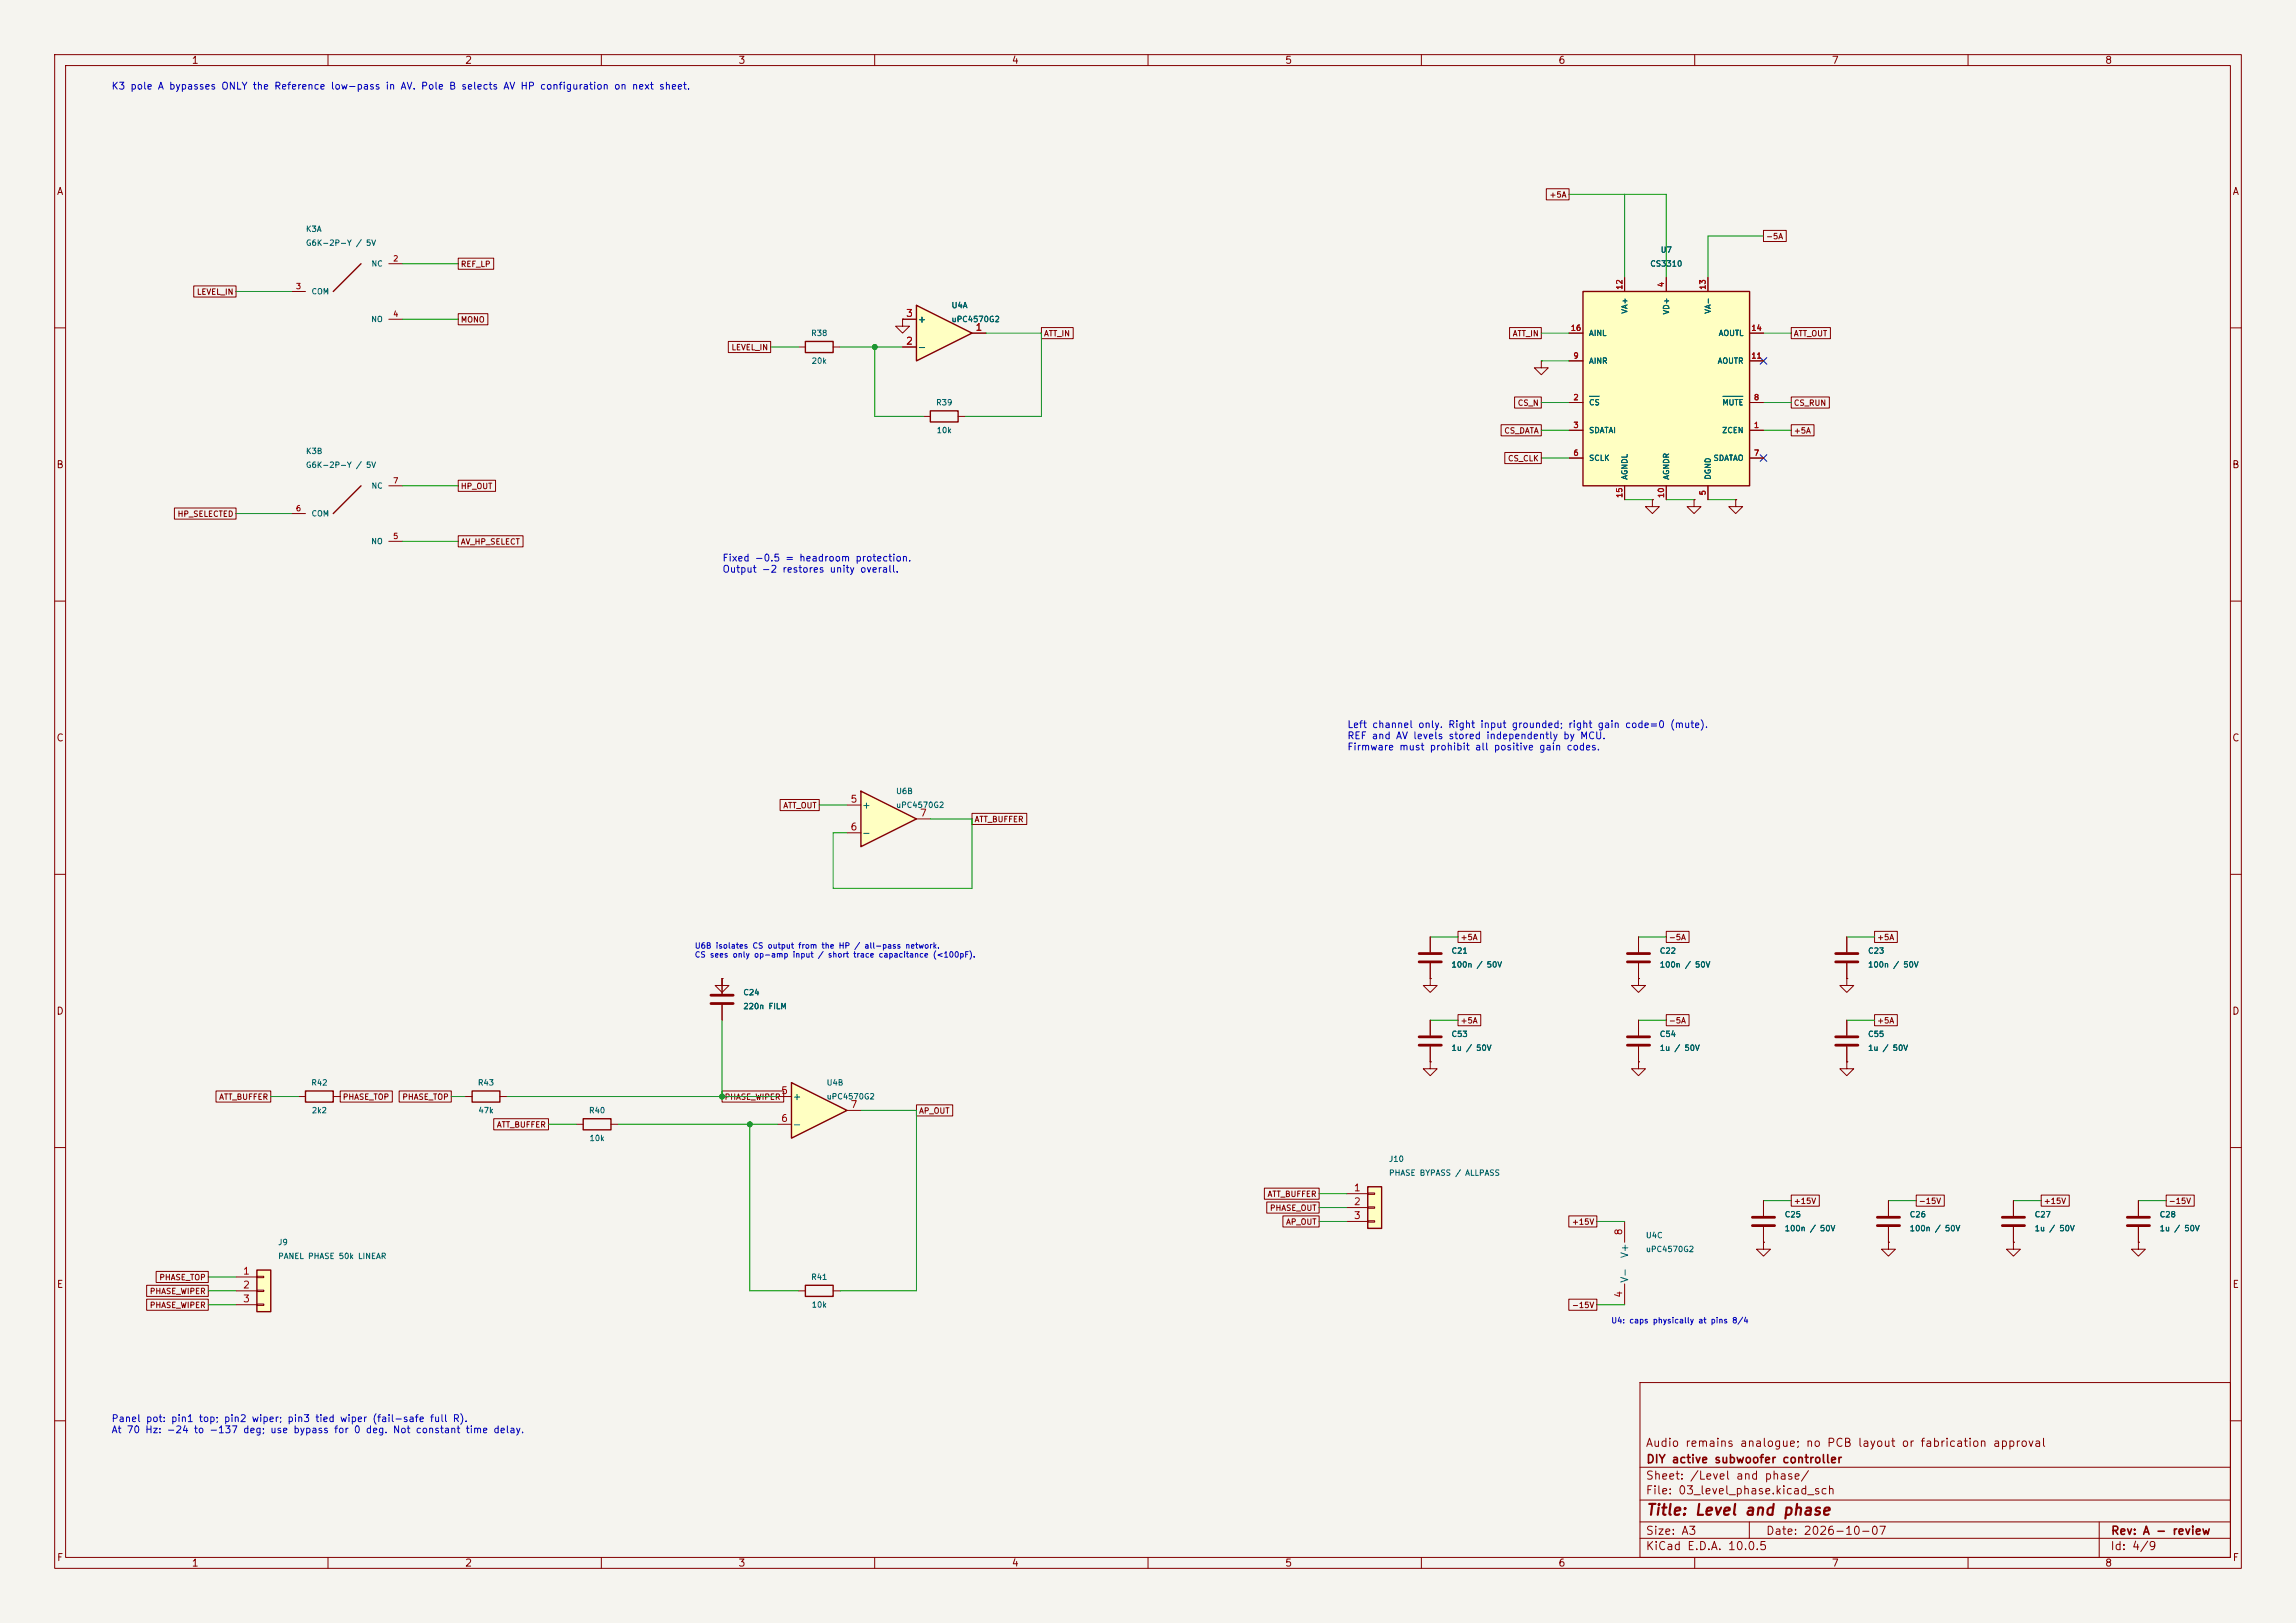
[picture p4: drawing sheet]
<svg xmlns="http://www.w3.org/2000/svg" width="420mm" height="297mm" viewBox="0 0 420 297" stroke-linecap="round" stroke-linejoin="round" font-family="sans-serif">
<defs><g id="words">
<text font-size="2" fill="#840000" x="301" y="277.8">Title: Level and phase</text>
<g font-size="1.5" fill="#840000">
<text x="300.9" y="265.1">Audio remains analogue; no PCB layout or fabrication approval</text>
<text x="301" y="268.1">DIY active subwoofer controller</text>
<text x="300.9" y="273.8">File: 03_level_phase.kicad_sch</text>
<text x="300.9" y="271.1">Sheet: /Level and phase/</text>
<text x="300.9" y="281.2">Size: A3</text>
<text x="322.9" y="281.2">Date: 2026-10-07</text>
<text x="386" y="281.2">Rev: A - review</text>
<text x="300.9" y="284">KiCad E.D.A. 10.0.5</text>
<text x="385.9" y="284">Id: 4/9</text>
</g>
<g font-size="1.3" fill="#840000">
<text x="35" y="12">1</text>
<text x="85" y="12">2</text>
<text x="135" y="12">3</text>
<text x="185" y="12">4</text>
<text x="235" y="12">5</text>
<text x="285" y="12">6</text>
<text x="335" y="12">7</text>
<text x="385" y="12">8</text>
<text x="10.3" y="36">A</text>
<text x="408.3" y="36">A</text>
<text x="10.2" y="86">B</text>
<text x="408.2" y="86">B</text>
<text x="10.2" y="136">C</text>
<text x="408.2" y="136">C</text>
<text x="10.2" y="186">D</text>
<text x="408.2" y="186">D</text>
<text x="10.3" y="236">E</text>
<text x="408.3" y="236">E</text>
<text x="10.3" y="286">F</text>
<text x="35" y="287">1</text>
<text x="85" y="287">2</text>
<text x="135" y="287">3</text>
<text x="185" y="287">4</text>
<text x="235" y="287">5</text>
<text x="285" y="287">6</text>
<text x="335" y="287">7</text>
<text x="385" y="287">8</text>
<text x="408.3" y="286">F</text>
</g>
<g font-size="1.3" fill="#0000c2">
<text x="20.3" y="16.7">K3 pole A bypasses ONLY the Reference low-pass in AV. Pole B selects AV HP configuration on next sheet.</text>
<text x="132.1" y="103.1">Fixed -0.5 = headroom protection.</text>
<text x="132.1" y="105.1">Output -2 restores unity overall.</text>
<text x="246.4" y="133.5">Left channel only. Right input grounded; right gain code=0 (mute).</text>
<text x="246.4" y="135.6">REF and AV levels stored independently by MCU.</text>
<text x="246.4" y="137.6">Firmware must prohibit all positive gain codes.</text>
<text x="20.3" y="260.5">Panel pot: pin1 top; pin2 wiper; pin3 tied wiper (fail-safe full R).</text>
<text x="20.3" y="262.6">At 70 Hz: -24 to -137 deg; use bypass for 0 deg. Not constant time delay.</text>
</g>
<g font-size="1.3" fill="#a90000">
<text x="165.6" y="58.3">3</text>
<text x="165.6" y="63.4">2</text>
<text x="178.3" y="60.8">1</text>
<text x="155.5" y="147.2">5</text>
<text x="168.2" y="149.7">7</text>
<text x="155.5" y="152.3">6</text>
<text x="142.8" y="200.5">5</text>
<text x="155.5" y="203.1">7</text>
<text x="142.8" y="205.6">6</text>
<text x="247.6" y="218.3">1</text>
<text x="247.6" y="220.8">2</text>
<text x="247.6" y="223.4">3</text>
<text x="297" y="226.2" transform="rotate(-90 297 226.2)">8</text>
<text x="44.4" y="233.5">1</text>
<text x="44.4" y="236.1">2</text>
<text x="44.4" y="238.6">3</text>
<text x="297" y="237.6" transform="rotate(-90 297 237.6)">4</text>
</g>
<g font-size="1.3" fill="#006464">
<text x="167.7" y="59.4">+</text>
<text x="167.7" y="64.5">-</text>
<text x="157.6" y="148.3">+</text>
<text x="157.6" y="153.4">-</text>
<text x="144.9" y="201.6">+</text>
<text x="144.9" y="206.7">-</text>
<text x="298.1" y="230.3" transform="rotate(-90 298.1 230.3)">V+</text>
<text x="298.1" y="234.8" transform="rotate(-90 298.1 234.8)">V-</text>
</g>
<g font-size="1" fill="#840000">
<text x="283.3" y="36.4">+5A</text>
<text x="323" y="44">-5A</text>
<text x="84.2" y="49.1">REF_LP</text>
<text x="35.9" y="54.2">LEVEL_IN</text>
<text x="84.2" y="59.3">MONO</text>
<text x="133.7" y="64.3">LEVEL_IN</text>
<text x="190.9" y="61.8">ATT_IN</text>
<text x="276.6" y="61.8">ATT_IN</text>
<text x="328" y="61.8">ATT_OUT</text>
<text x="277.5" y="74.5">CS_N</text>
<text x="328" y="74.5">CS_RUN</text>
<text x="275.1" y="79.6">CS_DATA</text>
<text x="328" y="79.6">+5A</text>
<text x="84.2" y="89.7">HP_OUT</text>
<text x="275.7" y="84.7">CS_CLK</text>
<text x="32.4" y="94.8">HP_SELECTED</text>
<text x="84.2" y="99.9">AV_HP_SELECT</text>
<text x="143.2" y="148.2">ATT_OUT</text>
<text x="178.2" y="150.7">ATT_BUFFER</text>
<text x="267.1" y="172.3">+5A</text>
<text x="305.2" y="172.3">-5A</text>
<text x="343.3" y="172.3">+5A</text>
<text x="267.1" y="187.5">+5A</text>
<text x="305.2" y="187.5">-5A</text>
<text x="343.3" y="187.5">+5A</text>
<text x="40" y="201.5">ATT_BUFFER</text>
<text x="62.6" y="201.5">PHASE_TOP</text>
<text x="73.5" y="201.5">PHASE_TOP</text>
<text x="132.5" y="201.5">PHASE_WIPER</text>
<text x="90.8" y="206.6">ATT_BUFFER</text>
<text x="168" y="204">AP_OUT</text>
<text x="231.8" y="219.3">ATT_BUFFER</text>
<text x="232.2" y="221.8">PHASE_OUT</text>
<text x="328" y="220.6">+15V</text>
<text x="350.9" y="220.6">-15V</text>
<text x="373.8" y="220.6">+15V</text>
<text x="396.6" y="220.6">-15V</text>
<text x="235.2" y="224.4">AP_OUT</text>
<text x="287.5" y="224.4">+15V</text>
<text x="27.3" y="237.1">PHASE_WIPER</text>
<text x="27.3" y="239.6">PHASE_WIPER</text>
<text x="29.1" y="234.5">PHASE_TOP</text>
<text x="287.5" y="239.6">-15V</text>
</g>
<g font-size="1" fill="#006464">
<text x="55.9" y="42.7">K3A</text>
<text x="55.9" y="45.2">G6K-2P-Y / 5V</text>
<text x="303.7" y="46.5">U7</text>
<text x="67.9" y="49">NC</text>
<text x="301.8" y="49">CS3310</text>
<text x="56.9" y="54.1">COM</text>
<text x="67.8" y="59.2">NO</text>
<text x="174" y="56.6">U4A</text>
<text x="174" y="59.2">uPC4570G2</text>
<text x="297.9" y="57.5" transform="rotate(-90 297.9 57.5)">VA+</text>
<text x="305.6" y="57.7" transform="rotate(-90 305.6 57.7)">VD+</text>
<text x="313.2" y="57.5" transform="rotate(-90 313.2 57.5)">VA-</text>
<text x="148.3" y="61.7">R38</text>
<text x="290.6" y="61.7">AINL</text>
<text x="314.3" y="61.7">AOUTL</text>
<text x="148.4" y="66.8">20k</text>
<text x="290.6" y="66.8">AINR</text>
<text x="314.1" y="66.8">AOUTR</text>
<text x="171.1" y="74.4">R39</text>
<text x="290.6" y="74.4">CS</text>
<text x="315" y="74.4">MUTE</text>
<text x="55.9" y="83.3">K3B</text>
<text x="171.2" y="79.5">10k</text>
<text x="290.6" y="79.5">SDATAI</text>
<text x="314.9" y="79.5">ZCEN</text>
<text x="55.9" y="85.9">G6K-2P-Y / 5V</text>
<text x="67.9" y="89.7">NC</text>
<text x="290.6" y="84.6">SCLK</text>
<text x="297.9" y="87.9" transform="rotate(-90 297.9 87.9)">AGNDL</text>
<text x="305.6" y="87.9" transform="rotate(-90 305.6 87.9)">AGNDR</text>
<text x="313.2" y="87.9" transform="rotate(-90 313.2 87.9)">DGND</text>
<text x="313.3" y="84.6">SDATAO</text>
<text x="56.9" y="94.7">COM</text>
<text x="67.8" y="99.8">NO</text>
<text x="163.8" y="145.5">U6B</text>
<text x="163.8" y="148.1">uPC4570G2</text>
<text x="265.4" y="174.8">C21</text>
<text x="265.4" y="177.3">100n / 50V</text>
<text x="303.5" y="174.8">C22</text>
<text x="303.5" y="177.3">100n / 50V</text>
<text x="341.6" y="174.8">C23</text>
<text x="341.6" y="177.3">100n / 50V</text>
<text x="135.9" y="182.4">C24</text>
<text x="135.9" y="184.9">220n FILM</text>
<text x="265.4" y="190">C53</text>
<text x="303.5" y="190">C54</text>
<text x="341.6" y="190">C55</text>
<text x="265.4" y="192.5">1u / 50V</text>
<text x="303.5" y="192.5">1u / 50V</text>
<text x="341.6" y="192.5">1u / 50V</text>
<text x="56.8" y="198.9">R42</text>
<text x="56.9" y="204">2k2</text>
<text x="87.3" y="198.9">R43</text>
<text x="87.4" y="204">47k</text>
<text x="107.6" y="204">R40</text>
<text x="151.1" y="198.9">U4B</text>
<text x="151.1" y="201.4">uPC4570G2</text>
<text x="107.7" y="209">10k</text>
<text x="254" y="212.9">J10</text>
<text x="254" y="215.4">PHASE BYPASS / ALLPASS</text>
<text x="301" y="226.8">U4C</text>
<text x="326.4" y="223">C25</text>
<text x="326.4" y="225.6">100n / 50V</text>
<text x="349.2" y="223">C26</text>
<text x="349.2" y="225.6">100n / 50V</text>
<text x="372.1" y="223">C27</text>
<text x="372.1" y="225.6">1u / 50V</text>
<text x="395" y="223">C28</text>
<text x="395" y="225.6">1u / 50V</text>
<text x="50.8" y="228.1">J9</text>
<text x="50.8" y="230.6">PANEL PHASE 50k LINEAR</text>
<text x="301" y="229.4">uPC4570G2</text>
<text x="148.3" y="234.4">R41</text>
<text x="148.4" y="239.5">10k</text>
</g>
<g font-size="1" fill="#a90000">
<text x="54" y="53.2">3</text>
<text x="71.8" y="48.1">2</text>
<text x="297" y="53.1" transform="rotate(-90 297 53.1)">12</text>
<text x="304.6" y="52.6" transform="rotate(-90 304.6 52.6)">4</text>
<text x="312.2" y="53.1" transform="rotate(-90 312.2 53.1)">13</text>
<text x="71.8" y="58.2">4</text>
<text x="287.2" y="60.8">16</text>
<text x="287.7" y="65.9">9</text>
<text x="320.3" y="65.9">11</text>
<text x="320.3" y="60.8">14</text>
<text x="287.7" y="73.5">2</text>
<text x="320.7" y="73.5">8</text>
<text x="287.7" y="78.6">3</text>
<text x="287.7" y="83.6">6</text>
<text x="320.7" y="78.6">1</text>
<text x="320.7" y="83.6">7</text>
<text x="71.8" y="88.7">7</text>
<text x="54" y="93.8">6</text>
<text x="297" y="91.2" transform="rotate(-90 297 91.2)">15</text>
<text x="304.6" y="91.2" transform="rotate(-90 304.6 91.2)">10</text>
<text x="312.2" y="90.7" transform="rotate(-90 312.2 90.7)">5</text>
<text x="71.8" y="98.9">5</text>
</g>
<g font-size="1" fill="#0000c2">
<text x="127" y="173.8">U6B isolates CS output from the HP / all-pass network.</text>
<text x="127" y="175.5">CS sees only op-amp input / short trace capacitance (&lt;100pF).</text>
<text x="294.6" y="242.4">U4: caps physically at pins 8/4</text>
</g>
</g></defs>
<path d="M0 0h420v297h-420z" fill="#f5f4ef" stroke="#f5f4ef" stroke-width=".18"/>
<g fill="none" stroke="#840000" stroke-width=".18">
<path d="M10 10h400v277h-400zM12 12h396v273h-396zM60 10v2M110 10v2M160 10v2M210 10v2M260 10v2M310 10v2M360 10v2M10 60h2M408 60h2M10 110h2"/>
<path d="M408 110h2M10 160h2M408 160h2M10 210h2M408 210h2M300 253h108v32h-108zM10 260h2M300 278.5h108M300 274.5h108M300 268.5h108M320 278.5v3M384 278.5v6.5"/>
<path d="M408 260h2M60 285v2M110 285v2M160 285v2M210 285v2M260 285v2M300 281.5h108M310 285v2M360 285v2"/>
</g>
<path d="M167.6 55.9l10.2 5.1-10.2 5z" fill="#ffffc2"/>
<path d="M167.6 55.9l10.2 5.1-10.2 5z" fill="none" stroke="#840000" stroke-width=".25"/>
<path d="M165.1 58.4h2.5M165.1 63.5h2.5M177.8 61h2.5M322.6 219.7v2.8M297.2 223.5v3.8M297.2 234.9v3.9M322.6 224.5v2.8M345.4 227.3v1.3h1.3l-1.3 1.3-1.2-1.3h1.2M345.4 227.3h.1" fill="none" stroke="#840000" stroke-width=".18"/>
<path d="M320.5 222.8h4.1M320.5 224.3h4.1" fill="none" stroke="#840000" stroke-width=".51"/>
<path d="M250.2 217.2h2.5v7.6h-2.5z" fill="#ffffc2"/>
<path d="M250.2 217.2h2.5v7.6h-2.5z" fill="none" stroke="#840000" stroke-width=".25"/>
<g fill="none" stroke="#840000" stroke-width=".18">
<path d="M317.5 91.4v1.3h1.3l-1.3 1.3-1.3-1.3h1.3M317.5 91.4h.1M261.6 171.5v2.7M261.6 176.3v2.8M261.6 186.7v2.8M261.6 191.5v2.8M246.4 218.4h3.8M250.2 218.3h1.3v.3h-1.3zM345.4 219.7v2.8M368.3 219.7v2.8M246.4 221h3.8M246.4 223.5h3.8"/>
<path d="M250.2 220.9h1.3v.2h-1.3zM250.2 223.4h1.3v.2h-1.3zM322.6 227.3v1.3h1.2l-1.2 1.3-1.3-1.3h1.3M322.6 227.3h.1M345.4 224.5v2.8M368.3 227.3v1.3h1.3l-1.3 1.3-1.3-1.3h1.3M368.3 227.3h.1M368.3 224.5v2.8"/>
</g>
<path d="M259.6 174.5h4.1M259.6 176h4.1M259.6 189.7h4.1M259.6 191.3h4.1M343.4 222.8h4.1M343.4 224.3h4.1M366.3 222.8h4M366.3 224.3h4" fill="none" stroke="#840000" stroke-width=".51"/>
<path d="M157.5 144.8l10.1 5.1-10.1 5z" fill="#ffffc2"/>
<path d="M157.5 144.8l10.1 5.1-10.1 5z" fill="none" stroke="#840000" stroke-width=".25"/>
<path d="M309.9 91.4v1.3h1.2l-1.2 1.3-1.3-1.3h1.3M309.9 91.4h.1M154.9 147.3h2.6M154.9 152.4h2.6M167.6 149.9h2.6M391.2 219.7v2.8M391.2 227.3v1.3h1.2l-1.2 1.3-1.3-1.3h1.3M391.2 227.3h.1M391.2 224.5v2.8" fill="none" stroke="#840000" stroke-width=".18"/>
<path d="M389.1 222.8h4.1M389.1 224.3h4.1" fill="none" stroke="#840000" stroke-width=".51"/>
<path d="M289.6 53.3h30.4v35.6h-30.4z" fill="#ffffc2"/>
<path d="M66 48.3l-5 5M289.6 53.3h30.4v35.6h-30.4zM86.4 199.6h5v2.1h-5zM106.7 204.7h5.1v2.1h-5.1zM147.3 235.2h5.1v2h-5.1z" fill="none" stroke="#840000" stroke-width=".25"/>
<g fill="none" stroke="#840000" stroke-width=".18">
<path d="M53.3 53.3h2.6M71.1 48.3h2.6M71.1 58.4h2.6M297.2 50.8v2.5M304.8 50.8v2.5M312.4 50.8v2.5M287 78.7h2.6M287 73.7h2.6M287 66h2.6M287 61h2.6M320 78.7h2.6M320 73.7h2.6"/>
<path d="M320 66h2.6M320 61h2.6M287 83.8h2.6M297.2 88.9v2.5M302.3 91.4v1.3h1.2l-1.2 1.3-1.3-1.3h1.3M302.3 91.4h.1M304.8 88.9v2.5M312.4 88.9v2.5M320 83.8h2.6M261.6 179.1v1.2h1.3l-1.3 1.3-1.3-1.3h1.3M261.6 179.1h.1M337.8 179.1v1.2h1.3l-1.3 1.3-1.3-1.3h1.3"/>
<path d="M337.8 179.1h.1M337.8 171.5v2.7M337.8 176.3v2.8M261.6 194.3v1.3h1.3l-1.3 1.3-1.3-1.3h1.3M261.6 194.3h.1M337.8 194.3v1.3h1.3l-1.3 1.3-1.3-1.3h1.3M337.8 194.3h.1M337.8 186.7v2.8M337.8 191.5v2.8M85.1 200.7h1.3M91.4 200.7h1.3M105.4 205.7h1.3"/>
<path d="M111.8 205.7h1.2M146 236.2h1.3M152.4 236.2h1.3"/>
</g>
<path d="M290.8 72.5h1.7M315.2 72.5h3.6" fill="none" stroke="#006464" stroke-width=".18"/>
<path d="M335.8 174.5h4.1M335.8 176h4.1M335.8 189.7h4.1M335.8 191.3h4.1" fill="none" stroke="#840000" stroke-width=".51"/>
<path d="M144.8 198.1l10.1 5.1-10.1 5.1z" fill="#ffffc2"/>
<path d="M147.3 62.5h5.1v2h-5.1zM170.2 75.2h5.1v2h-5.1zM66 88.9l-5 5.1M144.8 198.1l10.1 5.1-10.1 5.1z" fill="none" stroke="#840000" stroke-width=".25"/>
<g fill="none" stroke="#840000" stroke-width=".18">
<path d="M146 63.5h1.3M152.4 63.5h1.3M168.9 76.2h1.3M175.3 76.2h1.2M281.9 66v1.3h1.3l-1.3 1.3-1.2-1.3h1.2M281.9 66h.1M53.3 94h2.6M71.1 99.1h2.6M71.1 88.9h2.6M299.7 194.3v1.3h1.3l-1.3 1.3-1.3-1.3h1.3M299.7 194.3h.1M142.2 200.7h2.6"/>
<path d="M142.2 205.7h2.6M154.9 203.2h2.6"/>
</g>
<path d="M47 232.4h2.5v7.6h-2.5z" fill="#ffffc2"/>
<path d="M55.9 199.6h5.1v2.1h-5.1zM47 232.4h2.5v7.6h-2.5z" fill="none" stroke="#840000" stroke-width=".25"/>
<g fill="none" stroke="#840000" stroke-width=".18">
<path d="M282.9 34.5h4.1v2.1h-4.1zM35.4 52.3h7.8v2.1h-7.8zM83.8 57.4h5.4v2h-5.4zM83.8 47.2h6.5v2.1h-6.5zM165.1 58.4v1.3h1.3l-1.3 1.3-1.3-1.3h1.3M165.1 58.4h.1M165.1 58.4h2.5M190.5 59.9h5.8v2.1h-5.8zM276.1 59.9h5.8v2.1h-5.8zM297.2 50.8v2.5M304.8 50.8v2.5M312.4 50.8v2.5"/>
<path d="M322.6 42.2h4.1v2h-4.1zM327.7 59.9h7.1v2.1h-7.1zM133.2 62.5h7.8v2h-7.8zM165.1 63.5h2.5M177.8 61h2.5M274.6 77.7h7.3v2.1h-7.3zM277.1 72.6h4.8v2.1h-4.8zM287 78.7h2.6M287 73.7h2.6M287 66h2.6M287 61h2.6M320 78.7h2.6"/>
<path d="M320 73.7h2.6M320 66h2.6M320 61h2.6M327.7 77.7h4.1v2.1h-4.1zM327.7 72.6h6.9v2.1h-6.9zM31.9 93h11.3v2h-11.3zM83.8 87.9h6.8v2h-6.8zM83.8 98h11.9v2.1h-11.9zM275.3 82.8h6.6v2h-6.6zM287 83.8h2.6M297.2 88.9v2.5M302.3 91.4h.1"/>
<path d="M304.8 88.9v2.5M309.9 91.4h.1M312.4 88.9v2.5M317.5 91.4h.1M320 83.8h2.6M142.7 146.3h7.2v2h-7.2zM177.8 148.8h10v2.1h-10zM132.1 179.1v1.2h1.2l-1.2 1.3-1.3-1.3h1.3M132.1 179.1h.1M132.1 179.1v2.8M261.6 179.1h.1M261.6 171.5v2.7"/>
<path d="M261.6 176.3v2.8M266.7 170.4h4.2v2.1h-4.2zM299.7 179.1v1.2h1.3l-1.3 1.3-1.3-1.3h1.3M299.7 179.1h.1M299.7 171.5v2.7M299.7 176.3v2.8M304.8 170.4h4.2v2.1h-4.2zM337.8 179.1h.1M337.8 171.5v2.7M337.8 176.3v2.8M342.9 170.4h4.2v2.1h-4.2zM39.5 199.6h10v2.1h-10z"/>
<path d="M62.2 199.6h9.6v2.1h-9.6zM73 199.6h9.5v2.1h-9.5zM132.1 199.6h11.3v2.1h-11.3zM132.1 183.9v2.8M261.6 194.3h.1M261.6 186.7v2.8M261.6 191.5v2.8M266.7 185.7h4.2v2h-4.2zM299.7 194.3h.1M299.7 186.7v2.8M299.7 191.5v2.8M304.8 185.7h4.2v2h-4.2z"/>
<path d="M337.8 194.3h.1M337.8 186.7v2.8M337.8 191.5v2.8M342.9 185.7h4.2v2h-4.2zM54.6 200.7h1.3M61 200.7h1.2M90.3 204.7h10v2.1h-10zM167.6 202.2h6.7v2h-6.7zM231.3 217.4h10v2.1h-10zM231.7 220h9.6v2h-9.6zM322.6 219.7v2.8M327.7 218.7h5.1v2h-5.1z"/>
<path d="M345.4 219.7v2.8M350.5 218.7h5.2v2h-5.2zM368.3 219.7v2.8M373.4 218.7h5.1v2h-5.1zM391.2 219.7v2.8M396.2 218.7h5.2v2h-5.2zM26.8 235.2h11.3v2h-11.3zM26.8 237.7h11.3v2.1h-11.3zM28.6 232.7h9.5v2h-9.5zM43.2 233.7h3.8M43.2 236.2h3.8M43.2 238.8h3.8"/>
<path d="M47 233.6h1.3v.2h-1.3zM47 236.1h1.3v.2h-1.3zM47 238.6h1.3v.3h-1.3zM234.7 222.5h6.6v2h-6.6zM287 222.5h5.1v2h-5.1zM287 237.7h5.1v2.1h-5.1zM322.6 227.3h.1M322.6 224.5v2.8M345.4 227.3h.1M345.4 224.5v2.8M368.3 227.3h.1M368.3 224.5v2.8"/>
<path d="M391.2 227.3h.1M391.2 224.5v2.8"/>
</g>
<path d="M297.7 174.5h4.1M297.7 176h4.1M130 182.1h4.1M130 183.6h4.1M297.7 189.7h4.1M297.7 191.3h4.1" fill="none" stroke="#840000" stroke-width=".51"/>
<g fill="none" stroke="#009600" stroke-width=".18">
<path d="M287 35.6h17.8v15.2M297.2 35.6v15.2M43.2 53.3h10.1M73.7 48.3h10.1M73.7 58.4h10.1M322.6 43.2h-10.2v7.6M141 63.5h5M153.7 63.5h11.4M160 63.5v12.7h8.9M180.3 61h10.2v15.2h-14M281.9 61h5.1M281.9 73.7h5.1"/>
<path d="M281.9 78.7h5.1M281.9 66h5.1M322.6 61h5.1M322.6 73.7h5.1M322.6 78.7h5.1M43.2 94h10.1M73.7 88.9h10.1M73.7 99.1h10.1M281.9 83.8h5.1M297.2 91.4h5.1M304.8 91.4h5.1M312.4 91.4h5.1"/>
<path d="M149.9 147.3h5M170.2 149.9h7.6v12.7h-25.4v-10.2h2.5M261.6 171.5h5.1M299.7 171.5h5.1M337.8 171.5h5.1M132.1 186.7v14M261.6 186.7h5.1M299.7 186.7h5.1M337.8 186.7h5.1M49.5 200.7h5.1M82.5 200.7h2.6M92.7 200.7h49.5"/>
<path d="M100.3 205.7h5.1M113 205.7h29.2M137.2 205.7v30.5h8.8M157.5 203.2h10.1v33h-13.9M241.3 218.4h5.1M322.6 219.7h5.1M345.4 219.7h5.1M368.3 219.7h5.1M391.2 219.7h5M38.1 238.8h5.1M38.1 236.2h5.1M38.1 233.7h5.1"/>
<path d="M241.3 223.5h5.1M241.3 221h5.1M292.1 223.5h5.1M292.1 238.8h5.1"/>
</g>
<path d="M322 65.4l1.2 1.2M323.2 65.4l-1.2 1.2M322 83.2l1.2 1.2M323.2 83.2l-1.2 1.2" fill="none" stroke="#000084" stroke-width=".18"/>
<path d="M290.8 72.5h1.7M315.2 72.5h3.6" fill="none" stroke="#006464" stroke-width=".18"/>
<g fill="#009600" stroke="#009600" stroke-width=".18">
<circle cx="137.2" cy="205.7" r=".46"/>
<circle cx="132.1" cy="200.7" r=".46"/>
<circle cx="160" cy="63.5" r=".46"/>
</g>
<use href="#words"/>
</svg>
